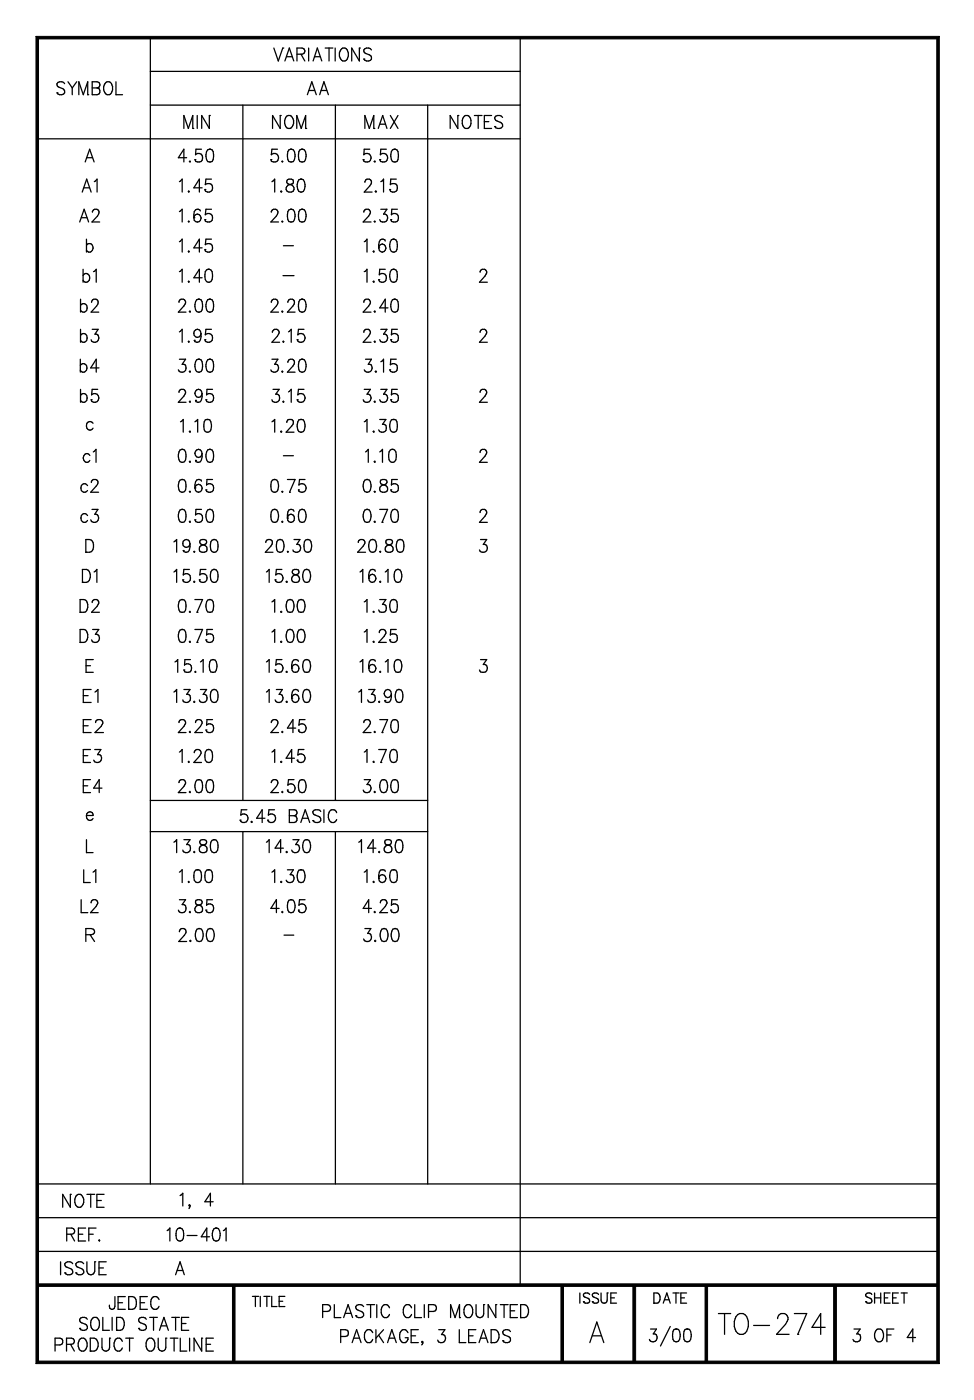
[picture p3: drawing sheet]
<svg xmlns="http://www.w3.org/2000/svg" width="194mm" height="279mm" viewBox="0 0 194 279" stroke-linecap="round" stroke-linejoin="round" font-family="sans-serif">
<g fill="none" stroke="#000" stroke-width=".25">
<path d="M7.4 7.5h96.4v249M11.4 18.5h.1M12.9 16.7a.82 .82 0 0 0-.9-.4 .82 .82 0 0 0-.6 .7l.2 .3 .9 .4a.63 .63 0 0 1 .4 .6 .63 .63 0 0 1-.6 .6l-.7-.1-.2-.3M13.6 16.3l.8 1.2M14.4 17.5v1.4M15.3 16.3l-.9 1.2M15.7 18.9v-2.6l.9 2.6 .9-2.6v2.6M17.5 18.9h.1M18.4 16.3l1.3 .1a.63 .63 0 0 1 .2 .7 .63 .63 0 0 1-.5 .4 .69 .69 0 0 1 .5 .7 .69 .69 0 0 1-.5 .7h-1zM18.4 17.5h1M21.1 16.4a.87 .87 0 0 1 1 .1 .87 .87 0 0 1 .4 .8 1.16 1.16 0 0 1-1.1 1.6 1.56 1.56 0 0 1-.3-2.5zM23.1 16.3v2.6h1.3"/>
<path d="M30 14.2h73.8M30 7.5v228.8M54.6 9.6l.9 2.6 .9-2.6M56.4 9.6h.1M56.8 12.2l.9-2.6 .9 2.6M57.2 11.3h1.1M59.2 10.8h1.1a.62 .62 0 0 0 .5-.6 .62 .62 0 0 0-.5-.6h-1.1v2.6M60 10.8l.8 1.4M61.3 18.9l.9-2.6 .9 2.6M61.6 9.6v2.6M61.7 18.1h1.1M62.5 12.2l.8-2.6 .9 2.6"/>
<path d="M62.8 11.3h1.1M63.8 18.9l.8-2.6 .9 2.6M64.1 18.1h1.1M64.9 9.6h1.5M65.6 9.6v2.6M66.9 9.6v2.6M68.2 9.7a.87 .87 0 0 1 .9 0 .87 .87 0 0 1 .4 .9 1.16 1.16 0 0 1-1.1 1.6 1.56 1.56 0 0 1-.2-2.5zM71.7 9.6h.1M71.7 9.6v2.6l-1.5-2.6v2.6M72.6 11.8h.1M74.1 10a.82 .82 0 0 0-.8-.4 .82 .82 0 0 0-.7 .6l.2 .4 .9 .3a.63 .63 0 0 1 .4 .7 .63 .63 0 0 1-.5 .6l-.8-.2-.2-.2M7.4 27.7h96.4"/>
<path d="M16.4 38.3l.9-2.5 .9 2.5M16.7 37.5h1.1M17 32.3l.9-2.5 .9 2.5M17.3 31.5h1.1M18.8 36.3l.6-.5v2.5M30 21h73.8M35.8 36.3l.5-.5v2.5M36.7 25.6v-2.5l.9 2.5 .9-2.5v2.5M37.2 31.5h-1.6l1.1-1.7v2.5M37.7 38.1v.2l.1-.1M37.9 32.1l-.1 .1h.2M38.5 25.6h.1"/>
<path d="M38.9 31.9h.1M39.3 23.1v2.5M40.2 29.8h-1.1l-.1 1.1a.84 .84 0 0 1 1.2 0 .84 .84 0 0 1 0 1.2 .84 .84 0 0 1-1.2 0l-.1-.2M40.3 37.5h-1.6l1.1-1.7v2.5M40.9 37.8h.1M41.4 29.9a.72 .72 0 0 1 1.1 .3 2.76 2.76 0 0 1-.2 2 .77 .77 0 0 1-1.1-.3 2.19 2.19 0 0 1 .2-2zM41.8 23.1h.1M41.8 29.8h.1M41.8 23.1v2.5l-1.6-2.5v2.5M42.2 35.8h-1.1l-.1 1.1a.85 .85 0 0 1 1.2 0 .85 .85 0 0 1 0 1.2 .85 .85 0 0 1-1.2 0l-.1-.3M48.5 21v138.7M54 31.9h.1"/>
<path d="M54.3 36.3l.5-.5v2.5M55.4 29.8h-1.1l-.2 1.1a.86 .86 0 0 1 1.2 0 .86 .86 0 0 1 0 1.2 .86 .86 0 0 1-1.2 0l-.1-.2M55.9 23.1h.1M55.9 23.1v2.5l-1.5-2.5v2.5M56.1 38.1l-.1 .1 .1 .1 .1-.1M56.3 32.1v.2l.2-.1M57.2 23.2l.3-.1a1.24 1.24 0 0 1 .9 1.9 .77 .77 0 0 1-.7 .7 .77 .77 0 0 1-.8-.7 1.65 1.65 0 0 1 .3-1.8zM57.3 35.9a.51 .51 0 0 0 .3 .8 .94 .94 0 0 1 .9 .5 .94 .94 0 0 1-.1 1 .9 .9 0 0 1-1.3-.4 1.01 1.01 0 0 1 1.1-1.1 .54 .54 0 0 0 .2-.8l-.3-.1zM57.6 29.9a.72 .72 0 0 1 1.1 .3 2.29 2.29 0 0 1-.2 2 .77 .77 0 0 1-1.1-.3 2.63 2.63 0 0 1 .2-2zM58 29.8h.1M59.2 25.6v-2.5l.9 2.5 .9-2.5v2.5M59.6 35.9l.6-.1a1.46 1.46 0 0 1 .5 2l-.2 .4-.5 .1a1.46 1.46 0 0 1-.6-2z"/>
<path d="M59.8 29.9a.72 .72 0 0 1 1.1 .3 2.29 2.29 0 0 1-.2 2 .77 .77 0 0 1-1.1-.3 2.63 2.63 0 0 1 .2-2zM60 35.8h.1M60.2 29.8h.1M61 25.6h.1M66.9 21v138.7M72.5 31.9h.1M72.8 36.4l.2-.5 .7-.1a.64 .64 0 0 1 .3 .9l-1.3 1.6h1.5M72.8 25.6v-2.5l.9 2.5 .9-2.5v2.5M73.8 29.8h-1.1l-.1 1.1a.86 .86 0 0 1 1.2 0 .86 .86 0 0 1 0 1.2 .86 .86 0 0 1-1.2 0l-.1-.2M74.6 25.6h.1M74.8 32.1l-.1 .1h.2M75 38.1l-.1 .1 .1 .1 .1-.1"/>
<path d="M75.5 25.6l.8-2.5 .9 2.5M75.8 31.9h.1M75.8 24.8h1.1M76 36.3l.5-.5v2.5M77.1 29.8h-1.1l-.1 1.1a.86 .86 0 0 1 1.2 0 .86 .86 0 0 1 0 1.2 .86 .86 0 0 1-1.2 0l-.1-.2M77.7 37.8h.1M77.9 23.1l1.5 2.5M78.3 29.9a.72 .72 0 0 1 1.1 .3 2.76 2.76 0 0 1-.2 2 .77 .77 0 0 1-1.1-.3 2.19 2.19 0 0 1 .2-2zM78.6 29.8h.1M79.1 35.8h-1.1l-.1 1.1a.84 .84 0 0 1 1.1 0 .84 .84 0 0 1 0 1.1 .84 .84 0 0 1-1.1 .1l-.2-.3M79.4 23.1l-1.5 2.5M85.3 21v215.3"/>
<path d="M91.3 23.1h.1M91.3 23.1v2.5l-1.5-2.5v2.5M92.6 23.2l.3-.1a1.16 1.16 0 0 1 1.1 1.6 .88 .88 0 0 1-.9 1 .88 .88 0 0 1-.9-1 1.6 1.6 0 0 1 .4-1.5zM94.6 23.1h1.6M95.4 23.1v2.5M96.6 24.3h.9M98.1 23.1h-1.5v2.5h1.5M98.7 25.3h.1M100.3 23.4a.85 .85 0 0 0-.9-.4 .85 .85 0 0 0-.7 .7l.5 .5a1.26 1.26 0 0 1 1.1 .7v.4a.95 .95 0 0 1-1.6 0M15.9 44.3l.9-2.5 .9 2.5M16.1 59.7v2.6M16.2 43.5h1.1"/>
<path d="M16.6 53.7v2.6M16.6 55a.72 .72 0 0 1 .9-.4 .72 .72 0 0 1 .4 1 .69 .69 0 0 1-.5 .7 .69 .69 0 0 1-.8-.4M17.3 47.7v2.6M17.3 49a.81 .81 0 0 1 1.3 .3 .81 .81 0 0 1-.9 1l-.4-.4M18.4 42.4l.2-.5 .7-.1a.78 .78 0 0 1 .2 1.3l-1.1 1.2h1.5M18.6 54.2l.6-.5v2.6M35.8 42.2l.5-.4v2.5M35.8 48.2l.5-.5v2.6M35.8 54.2l.5-.5v2.6M37.7 44.1l-.1 .1h.2M37.7 56.1v.2l.1-.1M37.7 50.1v.2l.1-.1"/>
<path d="M38.7 43.5h.1M39.2 59.8l.6-.1a1.2 1.2 0 0 1 .6 1.5l-.1 .6a.69 .69 0 0 1-.6 .5 .69 .69 0 0 1-.7-.5 2.26 2.26 0 0 1 .2-2zM39.6 59.7h.1M40 42.1a.64 .64 0 0 0-1-.2l-.2 .3-.1 1.3M40.3 49.5h-1.6l1.1-1.8v2.6M40.3 55.4h-1.6l1.1-1.7v2.6M40.9 43.8h.1M40.9 49.8h.1M41.2 53.9a.72 .72 0 0 1 1.1 .3 2.47 2.47 0 0 1-.2 2l-.6 .1a1.2 1.2 0 0 1-.6-1.5l.1-.6zM41.4 59.8l.6-.1a1.2 1.2 0 0 1 .6 1.5l-.1 .6a.69 .69 0 0 1-.6 .5 .69 .69 0 0 1-.7-.5 2.26 2.26 0 0 1 .2-2zM41.5 53.7h.1M41.8 59.7h.1"/>
<path d="M42.2 47.7h-1.1l-.1 1.1a.85 .85 0 0 1 1.2 0 .85 .85 0 0 1 0 1.2 .85 .85 0 0 1-1.2 .1l-.1-.3M42.2 41.8h-1.1l-.1 1.1a.86 .86 0 0 1 1.2 0 .86 .86 0 0 1 0 1.2 .86 .86 0 0 1-1.2 0l-.1-.3M54.1 42.4l.2-.5 .7-.1a.78 .78 0 0 1 .1 1.3l-1.1 1.2h1.6M56.3 44.1l-.1 .1h.3M56.5 55h2.2M56.5 49h2M57.6 41.9a.72 .72 0 0 1 1.1 .3 2.29 2.29 0 0 1-.2 2 .77 .77 0 0 1-1.1-.4 2.63 2.63 0 0 1 .2-1.9zM58 41.8h.1M59.8 59.8l.6-.1a1.49 1.49 0 0 1 .5 2.1 .69 .69 0 0 1-.6 .5 .69 .69 0 0 1-.7-.5 2.71 2.71 0 0 1 .2-2zM59.8 41.9a.72 .72 0 0 1 1.1 .3 2.29 2.29 0 0 1-.2 2 .77 .77 0 0 1-1.1-.4 2.63 2.63 0 0 1 .2-1.9zM60.2 59.7h.1M60.2 41.8h.1"/>
<path d="M72.6 42.4l.1-.4 .3-.2 .7 .1a.59 .59 0 0 1 .1 .8l-1.3 1.6h1.5M72.7 48.2l.5-.5v2.6M72.7 54.2l.5-.5v2.6M74.6 56.1l-.2 .1 .2 .1 .1-.1M74.6 50.1l-.2 .1 .2 .1 .1-.1M74.8 44.1l-.1 .1h.2M75.5 55.8h.1M75.5 49.5h.1M76 41.8h1.2l-.7 .9a.81 .81 0 0 1 .7 1.3 .81 .81 0 0 1-1.4-.2M76.9 53.7h-1.1l-.1 1.1a.84 .84 0 0 1 1.1 .1 .84 .84 0 0 1 0 1.1 .84 .84 0 0 1-1.1 .1l-.2-.3M76.9 48.1l-.1-.2-.6-.2a1.41 1.41 0 0 0-.7 1.8M78 43.8h.1"/>
<path d="M78.1 53.9a.72 .72 0 0 1 1.1 .3 2.71 2.71 0 0 1-.2 2l-.6 .1a1.49 1.49 0 0 1-.5-2.1zM78.1 47.9l.5-.2a1.2 1.2 0 0 1 .7 1.5l-.3 1-.6 .1a1.46 1.46 0 0 1-.5-2.1zM78.3 59.8l.5-.1a1.2 1.2 0 0 1 .7 1.5l-.1 .6a.69 .69 0 0 1-.7 .5 .69 .69 0 0 1-.6-.5 2.26 2.26 0 0 1 .2-2zM78.4 53.7h.1M78.4 47.7h.1M78.6 59.7h.1M79.3 41.8h-1.1l-.1 1.1a.84 .84 0 0 1 1.2 0 .84 .84 0 0 1 0 1.2 .84 .84 0 0 1-1.2 0l-.1-.3M95.8 54.3l.1-.3 .3-.3 .7 .2a.77 .77 0 0 1-.1 1.2l-1.1 1.2h1.5M16 72.9a.8 .8 0 0 1 1.3 0 .8 .8 0 0 1-.3 1.2 .61 .61 0 0 1-1-.2M16 71.7v2.6M16.1 65.7v2.6M16.1 77.7v2.6"/>
<path d="M16.1 78.9a.72 .72 0 0 1 .9-.3 .72 .72 0 0 1 .4 .9 .69 .69 0 0 1-.5 .8 .69 .69 0 0 1-.8-.4M16.1 60.9a.78 .78 0 0 1 1.1-.1 .78 .78 0 0 1 .1 1.1 .67 .67 0 0 1-.6 .4 .67 .67 0 0 1-.6-.4M16.1 67a.72 .72 0 0 1 .9-.4 .72 .72 0 0 1 .4 .9 .69 .69 0 0 1-.5 .8 .69 .69 0 0 1-.8-.4M18.2 79.8h.1M18.3 60.3l.2-.5a.74 .74 0 0 1 1 .2 .74 .74 0 0 1-.2 1.1l-1.1 1.2h1.5M18.4 65.7h1.2l-.7 1a.81 .81 0 0 1 .8 .9 .81 .81 0 0 1-1 .7l-.3-.1-.2-.4M19.5 77.7h-1.1l-.1 1.1a.85 .85 0 0 1 1.2 0 .85 .85 0 0 1 0 1.2 .85 .85 0 0 1-1.2 0l-.1-.2M19.7 73.4h-1.6l1.1-1.7v2.6M35.7 78.3l.1-.3 .3-.3 .7 .1a.8 .8 0 0 1-.1 1.3l-1.1 1.2h1.5M35.7 60.3l.2-.5a.72 .72 0 0 1 1.1 .2 .72 .72 0 0 1-.3 1.1l-1.1 1.2h1.5M35.8 71.7h1.2l-.7 1h.4a.82 .82 0 0 1 .2 1.3 .82 .82 0 0 1-1.3-.2M35.8 66.2l.5-.5v2.6"/>
<path d="M37.7 68.1v.2l.1-.1M37.9 62l-.1 .2 .1 .1 .1-.1M37.9 74l-.1 .1 .1 .2 .1-.2M38.8 67.9h.1M39 79.9h.1M39.2 71.8l.6-.1a1.2 1.2 0 0 1 .6 1.5l-.1 .6a.69 .69 0 0 1-.6 .5 .69 .69 0 0 1-.7-.5 2.26 2.26 0 0 1 .2-2zM39.6 71.7h.1M40.1 66.6a1.41 1.41 0 0 1-.7 1.7l-.5-.1-.1-.3M40.3 78.5a1.41 1.41 0 0 1-.7 1.8l-.5-.1-.1-.3M40.9 67.8h.1M41.1 79.8h.1M41.4 71.8l.6-.1a1.2 1.2 0 0 1 .6 1.5l-.1 .6a.69 .69 0 0 1-.6 .5 .69 .69 0 0 1-.7-.5 2.26 2.26 0 0 1 .2-2z"/>
<path d="M41.8 71.7h.1M42.2 65.7h-1.1l-.1 1.1a.85 .85 0 0 1 1.2 0 .85 .85 0 0 1 0 1.2 .85 .85 0 0 1-1.2 .1l-.1-.3M42.4 77.7h-1.1l-.1 1.1a.84 .84 0 0 1 1.2 0 .84 .84 0 0 1 0 1.2 .84 .84 0 0 1-1.2 0l-.1-.2M54.1 60.3l.2-.5a.74 .74 0 0 1 1.1 .2 .74 .74 0 0 1-.3 1.1l-1.1 1.2h1.6M54.3 71.7h1.1l-.6 1h.3a.82 .82 0 0 1 .2 1.3 .82 .82 0 0 1-1.3-.2M54.3 66.3v-.1a.7 .7 0 0 1 1.1-.4 .57 .57 0 0 1 .2 .9l-1.3 1.6h1.5M54.5 77.7h1.2l-.7 1a.81 .81 0 0 1 .8 .9 .81 .81 0 0 1-1 .7l-.3-.1-.2-.4M56.3 62v.3l.2-.1M56.3 74v.3l.2-.2M56.5 68.1v.2l.2-.1M57.4 60.3l.2-.5a.74 .74 0 0 1 1.1 .2 .74 .74 0 0 1-.3 1.1l-1.1 1.2h1.6M57.4 72.3l.2-.5a.74 .74 0 0 1 1.1 .2 .74 .74 0 0 1-.3 1l-1.1 1.3h1.6"/>
<path d="M57.6 66.2l.5-.5v2.6M57.6 78.2l.5-.5v2.6M59.3 79.8h.1M59.3 67.8h.1M59.8 71.8l.6-.1a1.49 1.49 0 0 1 .5 2.1 .69 .69 0 0 1-.6 .5 .69 .69 0 0 1-.7-.5 2.71 2.71 0 0 1 .2-2zM60.2 71.7h.1M60.6 77.7h-1.1l-.1 1.1a.84 .84 0 0 1 1.3 0 .84 .84 0 0 1-.2 1.3 .84 .84 0 0 1-1.2-.3M60.6 65.7h-1.1l-.1 1.1a.84 .84 0 0 1 1.3 .1 .84 .84 0 0 1-.2 1.2 .84 .84 0 0 1-1.2-.3M72.6 60.3l.1-.3 .3-.3 .7 .1a.8 .8 0 0 1-.1 1.3l-1.1 1.2h1.5M72.6 66.3l.1-.3 .3-.3 .7 .1a.8 .8 0 0 1-.1 1.3l-1.1 1.2h1.5M72.7 77.7h1.2l-.7 1a.81 .81 0 0 1 .7 1.2 .81 .81 0 0 1-1.4-.1M72.9 71.7h1.2l-.6 1h.3a.82 .82 0 0 1 .2 1.3 .82 .82 0 0 1-1.3-.2"/>
<path d="M74.8 62l-.1 .2 .1 .1 .1-.1M74.8 68.1l-.1 .1 .1 .1 .1-.1M75 74l-.1 .1 .1 .2 .1-.2M76 77.7h1.2l-.7 1a.81 .81 0 0 1 .7 1.2 .81 .81 0 0 1-1.4-.1M76 65.7h1.2l-.7 1a.81 .81 0 0 1 .7 1.3 .81 .81 0 0 1-1.4-.2M76 72.2l.5-.5v2.6M77.4 61.4h-1.6l1.1-1.7v2.6M77.7 73.8h.1M78 79.8h.1M78 67.8h.1M79.1 71.7h-1.1l-.1 1.1a.83 .83 0 0 1 1.2 0 .83 .83 0 0 1-.2 1.3 .83 .83 0 0 1-1.2-.3M79.3 77.7h-1.1l-.1 1.1a.84 .84 0 0 1 1.2 0 .84 .84 0 0 1 0 1.2 .84 .84 0 0 1-1.2 0l-.1-.2"/>
<path d="M79.3 65.7h-1.1l-.1 1.1a.84 .84 0 0 1 1.2 .1 .84 .84 0 0 1 0 1.1 .84 .84 0 0 1-1.2 .1l-.1-.3M95.8 78.3l.1-.3 .3-.3 .7 .1a.8 .8 0 0 1-.1 1.3l-1.1 1.2h1.5M95.8 66.3l.1-.3 .3-.3 .7 .1a.8 .8 0 0 1-.1 1.3l-1.1 1.2h1.5M17.5 96.9a.72 .72 0 0 0-1-.3 .72 .72 0 0 0-.3 .9 .7 .7 0 0 0 .5 .7 .7 .7 0 0 0 .8-.3M17.9 90.9a.64 .64 0 0 0-.6-.4 .64 .64 0 0 0-.6 .4 .77 .77 0 0 0 .1 1.1 .77 .77 0 0 0 1.1-.1M18.2 96.3l.2-.5 .7-.1a.61 .61 0 0 1 .4 1l-1.4 1.5h1.6M18.6 84.5a.78 .78 0 0 0-1.2-.2 .78 .78 0 0 0-.1 1.1 .67 .67 0 0 0 .6 .4 .67 .67 0 0 0 .7-.4M18.6 90.2l.6-.5v2.6M35.9 95.8a.72 .72 0 0 1 1.1 .4 2.63 2.63 0 0 1-.2 1.9 .72 .72 0 0 1-1.1-.3 2.19 2.19 0 0 1 .2-2zM35.9 89.8l.6-.1a1.2 1.2 0 0 1 .6 1.5l-.3 .9-.5 .2a1.46 1.46 0 0 1-.6-2.1zM36 84.2l.6-.5v2.6M36.3 95.7h.1"/>
<path d="M36.3 89.7h.1M37.9 98l-.1 .1 .1 .1 .1-.1M37.9 92l-.1 .1 .1 .2 .1-.2M37.9 86l-.1 .1 .1 .2 .1-.2M37.9 80l-.1 .2 .1 .1 .1-.1M38.9 97.4h.1M38.9 84.2l.5-.5v2.6M39 91.9h.1M40.2 96a.64 .64 0 0 0-1-.2l-.2 .4-.1 1.2M40.3 90.5a1.41 1.41 0 0 1-.7 1.8l-.5-.2-.1-.2M41 83.8a.77 .77 0 0 1 1.1 .4 2.19 2.19 0 0 1-.3 1.9 .72 .72 0 0 1-1.1-.3 2.76 2.76 0 0 1 .3-2zM41.1 97.8h.1"/>
<path d="M41.3 83.7h.1M41.4 89.8l.6-.1a1.2 1.2 0 0 1 .6 1.5l-.3 .9-.5 .2a1.46 1.46 0 0 1-.6-2.1zM41.8 89.7h.1M42.4 95.7h-1.1l-.1 1.1a.82 .82 0 0 1 1.2 0 .82 .82 0 0 1-.1 1.2 .82 .82 0 0 1-1.2-.2M54.3 84.2l.5-.5v2.6M54.3 95.8a.72 .72 0 0 1 1.1 .4 2.19 2.19 0 0 1-.2 1.9 .72 .72 0 0 1-1.1-.3 2.63 2.63 0 0 1 .2-2zM54.7 95.7h.1M56.1 86l-.1 .1 .1 .2 .1-.2M56.3 98v.2l.2-.1M56.5 91h2M56.5 80v.3l.2-.1M57.2 84.3l.2-.5a.81 .81 0 0 1 1 .1 .89 .89 0 0 1-.2 1.1l-1.1 1.3h1.6"/>
<path d="M57.3 95.7h1.6l-1.1 2.5M57.8 98.2h.1M59.5 97.8h.1M59.6 83.8a.77 .77 0 0 1 1.1 .4 2.19 2.19 0 0 1-.2 1.9 .72 .72 0 0 1-1.1-.3 2.29 2.29 0 0 1 .2-2zM60 83.7h.1M60.9 95.7h-1.1l-.2 1.1a.83 .83 0 0 1 1.3 0 .83 .83 0 0 1-.1 1.2 .83 .83 0 0 1-1.3-.2M72.7 84.2l.5-.5v2.6M72.8 95.8a.72 .72 0 0 1 1.1 .4 2.19 2.19 0 0 1-.2 1.9 .72 .72 0 0 1-1.1-.3 2.19 2.19 0 0 1 .2-2zM72.9 90.2l.6-.5v2.6M73.1 95.7h.1M74.6 86l-.2 .1 .2 .2 .1-.2M74.8 98l-.1 .1 .1 .1 .1-.1"/>
<path d="M74.8 92l-.1 .1 .1 .2 .1-.2M74.8 80l-.1 .2 .1 .1 .1-.1M75.8 83.7h1.2l-.7 1h.3a.83 .83 0 0 1 .3 1.3 .83 .83 0 0 1-1.4-.2M75.8 90.2l.5-.5v2.6M76 95.8a.56 .56 0 0 0 .2 .9 .92 .92 0 0 1 .9 .3 .92 .92 0 0 1 .1 1 .84 .84 0 0 1-.9 .2 .84 .84 0 0 1-.5-.8 1.13 1.13 0 0 1 1.1-.7 .52 .52 0 0 0 .2-.9l-.3-.1zM77.9 89.8l.5-.1a1.2 1.2 0 0 1 .7 1.5l-.1 .6-.3 .3-.5 .2a1.2 1.2 0 0 1-.7-1.5l.1-.6zM78 97.8h.1M78.1 83.8a.77 .77 0 0 1 1.1 .4 2.63 2.63 0 0 1-.2 1.9 .72 .72 0 0 1-1.1-.3 2.29 2.29 0 0 1 .2-2zM78.2 89.7h.1M78.4 83.7h.1M79.3 95.7h-1.1l-.1 1.1a.82 .82 0 0 1 1.2 0 .82 .82 0 0 1-.2 1.2 .82 .82 0 0 1-1.1-.2M95.8 90.3l.1-.4 .3-.2 .7 .1a.8 .8 0 0 1-.1 1.2l-1.1 1.3h1.5"/>
<path d="M16 119.7l1.1 .1a1.72 1.72 0 0 1 0 2.3l-1.1 .1zM16.4 116.2h.1M16.4 113.6h.9a1.44 1.44 0 0 1 .7 1.3 1.44 1.44 0 0 1-.7 1.3h-.9zM17.1 110.2h.1M17.1 107.7a1.35 1.35 0 0 1 1.5 .6 1.35 1.35 0 0 1-.2 1.6l-.5 .3h-.8zM17.5 102.9a.72 .72 0 0 0-1-.3 .72 .72 0 0 0-.3 .9 .69 .69 0 0 0 .4 .7 .69 .69 0 0 0 .9-.3M18.4 101.7h1.1l-.6 .9a.82 .82 0 0 1 .8 1 .82 .82 0 0 1-1.1 .6l-.2-.1-.3-.4M18.8 114.2l.5-.6v2.6M34.7 108.1l.5-.4v2.5M34.7 114.2l.5-.6v2.6M35.9 101.8l.6-.1a1.2 1.2 0 0 1 .6 1.4l-.3 1-.5 .1a1.46 1.46 0 0 1-.6-2zM35.9 119.8a.72 .72 0 0 1 1.1 .3 2.76 2.76 0 0 1-.2 2 .77 .77 0 0 1-1.1-.4 2.19 2.19 0 0 1 .2-1.9z"/>
<path d="M36.3 119.7h.1M36.3 101.7h.1M36.5 115.7h.1M36.6 109.9h.1M37.8 113.6h-1.1l-.1 1.1a.85 .85 0 0 1 1.2 .1 .85 .85 0 0 1 0 1.2 .85 .85 0 0 1-1.2 0l-.1-.3M37.9 108.5a1.32 1.32 0 0 1-.7 1.7l-.5-.1-.1-.2M37.9 104l-.1 .1 .1 .1 .1-.1M38.8 110v.2l.1-.1M38.8 116v.2l.1-.1M38.9 103.7h.1M38.9 119.7h1.5l-1.1 2.5M39.8 115.7h.1"/>
<path d="M40 107.8a.52 .52 0 0 0 .2 .8 1.02 1.02 0 0 1 1.1 1.1 .79 .79 0 0 1-.9 .5 .79 .79 0 0 1-.6-.8 1.13 1.13 0 0 1 1.1-.8 .52 .52 0 0 0 .2-.8l-.4-.1zM40.2 101.7h-1.1l-.1 1.1a.84 .84 0 0 1 1.2 0 .84 .84 0 0 1 0 1.2 .84 .84 0 0 1-1.2 0l-.1-.3M41.1 113.6h-1.1l-.1 1.1a.85 .85 0 0 1 1.2 .1 .85 .85 0 0 1 0 1.2 .85 .85 0 0 1-1.2 0l-.1-.3M41.4 101.8l.6-.1a1.2 1.2 0 0 1 .6 1.4l-.3 1-.5 .1a1.46 1.46 0 0 1-.6-2zM41.4 119.8a.72 .72 0 0 1 1.1 .3 2.76 2.76 0 0 1-.2 2 .77 .77 0 0 1-1.1-.4 2.19 2.19 0 0 1 .2-1.9zM41.8 119.7h.1M41.8 101.7h.1M42.3 107.8a.72 .72 0 0 1 1.1 .3 2.4 2.4 0 0 1-.2 2 .72 .72 0 0 1-1.1-.4 2.4 2.4 0 0 1 .2-1.9zM42.3 113.8l.6-.2a1.2 1.2 0 0 1 .6 1.5l-.1 .6-.2 .4-.6 .1a1.2 1.2 0 0 1-.6-1.5l.1-.5zM42.6 107.7h.1M42.6 113.6h.1M53 108.3l.1-.4a.75 .75 0 0 1 1.2 0 .95 .95 0 0 1-.3 1.1l-1.1 1.2h1.6"/>
<path d="M53.1 114.2l.6-.6v2.6M54.3 101.8l.6-.1a1.46 1.46 0 0 1 .5 2l-.2 .4-.5 .1a1.2 1.2 0 0 1-.7-1.4zM54.7 101.7h.1M54.9 115.7h.1M55.4 107.8a.72 .72 0 0 1 1.1 .3 2.19 2.19 0 0 1-.2 2 .72 .72 0 0 1-1.1-.4 2.63 2.63 0 0 1 .2-1.9zM55.8 107.7h.1M56.2 113.6h-1.1l-.1 1.1a.84 .84 0 0 1 1.3 .1 .84 .84 0 0 1-.2 1.2 .84 .84 0 0 1-1.2-.3M56.3 104v.2l.2-.1M57.2 116l-.1 .1 .1 .1 .1-.1M57.3 103.4h.1M57.4 119.8a.72 .72 0 0 1 1.1 .3 2.29 2.29 0 0 1-.2 2 .77 .77 0 0 1-1.1-.4 2.19 2.19 0 0 1 .2-1.9zM57.4 110v.2l.2-.1"/>
<path d="M57.6 102.8a.76 .76 0 0 1 1.1 .6 .76 .76 0 0 1-1.1 .7 .92 .92 0 0 1 0-1.3zM57.8 119.7h.1M58.4 113.8a.51 .51 0 0 0 .3 .8 .94 .94 0 0 1 .9 .5 .94 .94 0 0 1-.1 1 .9 .9 0 0 1-1.3-.4 1.01 1.01 0 0 1 1.1-1.1 .54 .54 0 0 0 .2-.8l-.3-.2zM58.7 102a.66 .66 0 0 0-1.1-.2l-.2 .4-.1 1.2M58.7 107.7h1.1l-.6 .9a.81 .81 0 0 1 .7 1.1 .81 .81 0 0 1-1.2 .4l-.3-.4M59.6 119.8a.72 .72 0 0 1 1.1 .3 2.29 2.29 0 0 1-.2 2 .77 .77 0 0 1-1.1-.4 2.19 2.19 0 0 1 .2-1.9zM59.8 101.8l.6-.1a1.46 1.46 0 0 1 .5 2l-.2 .4-.5 .1a1.2 1.2 0 0 1-.7-1.4zM60 119.7h.1M60.2 101.7h.1M60.7 113.8l.6-.2a1.46 1.46 0 0 1 .5 2.1l-.2 .4-.5 .1a1.46 1.46 0 0 1-.6-2zM60.9 107.8a.72 .72 0 0 1 1.1 .3 2.19 2.19 0 0 1-.2 2 .72 .72 0 0 1-1.1-.4 2.63 2.63 0 0 1 .2-1.9zM61.1 113.6h.1"/>
<path d="M61.3 107.7h.1M71.5 108.3a.51 .51 0 0 1 .4-.6h.5a.73 .73 0 0 1 .4 .6 .73 .73 0 0 1-.3 .7l-1.1 1.2h1.5M71.8 114.2l.6-.6v2.6M72.8 101.8l.5-.1a1.46 1.46 0 0 1 .6 2l-.2 .4-.6 .1a1.46 1.46 0 0 1-.5-2zM73.1 101.7h.1M73.6 115.4h.1M73.9 107.8a.72 .72 0 0 1 1.1 .3 2.19 2.19 0 0 1-.2 2 .72 .72 0 0 1-1.1-.4 2.19 2.19 0 0 1 .2-1.9zM74.2 107.7h.1M74.8 104l-.1 .1 .1 .1 .1-.1M74.9 114l-.1-.2-.6-.2a1.41 1.41 0 0 0-.6 1.8M75.8 101.7h1.5l-1.1 2.5M75.8 119.7h1.2l-.7 .9a.8 .8 0 0 1 .8 .9 .8 .8 0 0 1-1 .7l-.3-.1-.3-.4"/>
<path d="M75.9 110l-.1 .1 .1 .1 .1-.1M75.9 116l-.1 .1 .1 .1 .1-.1M76.2 104.2h.1M76.9 114.2l.5-.6v2.6M77.1 107.8a.56 .56 0 0 0 .2 .8 .92 .92 0 0 1 .9 .4 .92 .92 0 0 1 .1 1 .84 .84 0 0 1-.9 .2 .84 .84 0 0 1-.5-.8 1.13 1.13 0 0 1 1.1-.8 .52 .52 0 0 0 .2-.8l-.3-.1zM78.1 119.8a.72 .72 0 0 1 1.1 .3 2.76 2.76 0 0 1-.2 2 .77 .77 0 0 1-1.1-.4 2.19 2.19 0 0 1 .2-1.9zM78.3 101.8l.5-.1a1.2 1.2 0 0 1 .7 1.4l-.3 1-.6 .1a1.46 1.46 0 0 1-.5-2zM78.4 119.7h.1M78.6 101.7h.1M79 113.8l.5-.2a1.46 1.46 0 0 1 .5 2.1l-.2 .4-.5 .1a1.2 1.2 0 0 1-.7-1.5l.1-.5zM79.3 113.6h.1M79.4 107.8a.72 .72 0 0 1 1.1 .3 2.63 2.63 0 0 1-.2 2 .72 .72 0 0 1-1.1-.4 2.19 2.19 0 0 1 .2-1.9z"/>
<path d="M79.7 107.7h.1M95.8 102.3l.1-.4 .3-.2 .7 .1a.8 .8 0 0 1-.1 1.2l-1.1 1.2h1.5M95.9 107.7h1.2l-.7 .9a.81 .81 0 0 1 .7 1.3 .81 .81 0 0 1-1.4-.2M16 122.2h.1M16 128.2h.1M16 125.6h.7a1.44 1.44 0 0 1 .8 1.3 1.44 1.44 0 0 1-.8 1.3h-.7zM16.6 138.8h1M17.2 132.9h.9M18.2 137.6h-1.6v2.6h1.6M18.4 120.2l.1-.3 .3-.2 .7 .1a.59 .59 0 0 1 .1 .8l-1.3 1.6h1.5M18.5 125.6h1.2l-.7 1a.81 .81 0 0 1 .7 1.3 .81 .81 0 0 1-1.4-.2M18.6 131.6h-1.4v2.6h1.4"/>
<path d="M18.9 138.1l.6-.5v2.6M34.7 138.1l.5-.5v2.6M34.9 132.1l.6-.5v2.6M35.9 125.8l.6-.2a1.2 1.2 0 0 1 .6 1.5l-.3 1-.5 .1a1.46 1.46 0 0 1-.6-2.1zM36.3 125.6h.1M36.7 133.7h.1M36.7 137.6h1.2l-.7 1a.81 .81 0 0 1 .8 .9 .81 .81 0 0 1-1 .7l-.3-.1-.2-.4M37.9 122l-.1 .1h.2M37.9 128l-.1 .1 .1 .1 .1-.1M38 131.6h-1.1l-.1 1.1a.84 .84 0 0 1 1.2 .1 .84 .84 0 0 1 0 1.1 .84 .84 0 0 1-1.2 .1l-.1-.3M38.8 139.9v.3l.1-.1M38.9 125.6h1.5l-1.1 2.6"/>
<path d="M39 134l-.1 .1h.2M39.3 122.2h.1M39.3 128.2h.1M40 137.6h1.2l-.7 1a.81 .81 0 0 1 .8 .9 .81 .81 0 0 1-1 .7l-.3-.1-.2-.4M40 132.1l.5-.5v2.6M41.1 127.7h.1M42.1 131.8a.72 .72 0 0 1 1.1 .3 2.29 2.29 0 0 1-.3 2 .77 .77 0 0 1-1.1-.4 2.63 2.63 0 0 1 .3-1.9zM42.3 137.7l.6-.1a1.2 1.2 0 0 1 .6 1.5l-.1 .6-.2 .4-.6 .1a1.2 1.2 0 0 1-.6-1.5l.1-.6zM42.4 131.6h.1M42.4 125.6h-1.1l-.1 1.1a.84 .84 0 0 1 1.2 .1 .84 .84 0 0 1 0 1.1 .84 .84 0 0 1-1.2 .1l-.1-.3M42.6 137.6h.1M53.1 132.1l.6-.5v2.6"/>
<path d="M53.1 138.1l.6-.5v2.6M54.3 120.1l.5-.4v2.5M54.3 126.1l.5-.5v2.6M54.9 133.7h.1M55.1 137.6h1.2l-.6 1a.82 .82 0 0 1 .8 .9 .82 .82 0 0 1-1.1 .7l-.3-.1-.2-.4M56.1 122l-.1 .1h.2M56.1 128l-.1 .1 .1 .1 .1-.1M56.2 131.6h-1.1l-.1 1.1a.84 .84 0 0 1 1.3 .1 .84 .84 0 0 1-.2 1.2 .84 .84 0 0 1-1.2-.3M57.2 134l-.1 .1h.2M57.2 139.9l-.1 .2 .1 .1 .1-.1M57.4 125.8l.6-.2a1.46 1.46 0 0 1 .5 2.1l-.2 .4-.5 .1a1.46 1.46 0 0 1-.6-2.1zM57.8 125.6h.1"/>
<path d="M58.2 133.3h.1M58.2 139.3h.1M59.5 132a.69 .69 0 0 0-1-.2l-.2 .3-.1 1.2M59.5 138a.66 .66 0 0 0-1-.3l-.3 1v.6M59.6 125.8l.6-.2a1.46 1.46 0 0 1 .5 2.1l-.2 .4-.5 .1a1.46 1.46 0 0 1-.6-2.1zM60 125.6h.1M60.7 131.8a.72 .72 0 0 1 1.1 .3 2.29 2.29 0 0 1-.2 2 .77 .77 0 0 1-1.1-.4 2.19 2.19 0 0 1 .2-1.9zM60.7 137.7l.6-.1a1.46 1.46 0 0 1 .5 2.1l-.2 .4-.5 .1a1.46 1.46 0 0 1-.6-2.1zM61.1 131.6h.1M61.1 137.6h.1M71.6 138.1l.5-.5v2.6M71.8 132.1l.6-.5v2.6"/>
<path d="M72.7 120.1l.5-.4v2.5M72.7 126.1l.5-.5v2.6M73.6 133.3h.1M73.6 137.6h1.2l-.7 1a.81 .81 0 0 1 .8 .9 .81 .81 0 0 1-1 .7l-.3-.1-.3-.4M74.6 122l-.2 .1h.3M74.6 128l-.2 .1 .2 .1 .1-.1M74.9 132a.64 .64 0 0 0-1-.2l-.2 .3-.1 1.2M75.7 126.3l.2-.5 .6-.2a.64 .64 0 0 1 .4 1l-1.4 1.6h1.6M75.7 139.9l-.2 .2 .2 .1 .1-.1M75.9 134l-.1 .1h.2M76.8 139.8h.1M76.9 132.1l.5-.5v2.6"/>
<path d="M77.7 127.7h.1M78.1 138.5a1.39 1.39 0 0 1-.7 1.7l-.5-.1-.1-.3M79 131.8a.68 .68 0 0 1 1 .3 2.29 2.29 0 0 1-.2 2 .77 .77 0 0 1-1.1-.4 2.4 2.4 0 0 1 .3-1.9zM79.1 125.6h-1.1l-.1 1.1a.84 .84 0 0 1 1.1 .1 .84 .84 0 0 1 0 1.1 .84 .84 0 0 1-1.1 .1l-.2-.3M79.2 137.7l.5-.1a1.2 1.2 0 0 1 .7 1.5l-.1 .6-.3 .4-.5 .1a1.51 1.51 0 0 1-.5-2.1zM79.3 131.6h.1M79.5 137.6h.1M95.9 131.6h1.2l-.7 1a.81 .81 0 0 1 .7 1.3 .81 .81 0 0 1-1.4-.2M16.6 144.8h1M16.6 150.8h.9M16.6 156.8h.9M18.1 149.6h-1.5v2.6h1.5"/>
<path d="M18.1 155.6h-1.5v2.6h1.5M18.2 143.6h-1.6v2.6h1.6M18.9 149.6h1.2l-.6 1a.8 .8 0 0 1 .8 .9 .8 .8 0 0 1-1.1 .7l-.3-.2-.2-.3M19.1 144.2l.1-.3 .3-.3 .8 .1a.55 .55 0 0 1 .1 .9l-1.5 1.6h1.7M20.3 157.3h-1.6l1.1-1.7v2.6M30 159.7h55.3M35.7 144.2l.1-.3 .3-.3 .7 .1a.59 .59 0 0 1 .1 .9l-1.3 1.6h1.5M35.7 156.2l.1-.3 .3-.3 .7 .1a.8 .8 0 0 1-.1 1.3l-1.1 1.2h1.5M35.8 150.1l.5-.5v2.6M37.7 151.9v.3l.1-.2M37.9 145.9l-.1 .2 .1 .1 .1-.1M37.9 157.9l-.1 .2 .1 .1 .1-.1"/>
<path d="M38.8 150.2v-.1a.7 .7 0 0 1 1.1-.4 .75 .75 0 0 1-.1 1.2l-1.1 1.3h1.5M39 144.2l.1-.3 .3-.3 .7 .1a.59 .59 0 0 1 .1 .9l-1.3 1.6h1.5M39.2 155.7l.6-.1a1.2 1.2 0 0 1 .6 1.5l-.3 1-.5 .1a1.46 1.46 0 0 1-.6-2.1zM39.6 155.6h.1M41.1 145.7h.1M41.2 149.7l.6-.1a1.2 1.2 0 0 1 .6 1.5l-.1 .6a.72 .72 0 0 1-.7 .5 .72 .72 0 0 1-.6-.5 2.47 2.47 0 0 1 .2-2zM41.4 155.7l.6-.1a1.2 1.2 0 0 1 .6 1.5l-.3 1-.5 .1a1.46 1.46 0 0 1-.6-2.1zM41.5 149.6h.1M41.8 155.6h.1M42.4 143.6h-1.1l-.1 1.1a.84 .84 0 0 1 1.2 0 .84 .84 0 0 1 0 1.2 .84 .84 0 0 1-1.2 0l-.1-.2M54.1 144.2l.2-.5 .7-.1a.78 .78 0 0 1 .1 1.4l-1.1 1.2h1.6M54.1 156.2l.2-.5 .7-.1a.79 .79 0 0 1 .1 1.4l-1.1 1.2h1.6"/>
<path d="M54.3 150.1l.5-.5v2.6M56.1 151.9l-.1 .1 .1 .2 .1-.2M56.3 157.9v.3l.2-.1M56.3 145.9v.3l.2-.1M57.3 157.7h.1M58.7 155.6h-1.1l-.2 1.1a.85 .85 0 0 1 1.2 0 .85 .85 0 0 1 0 1.2 .85 .85 0 0 1-1.2 0l-.1-.2M58.7 151.3h-1.6l1.1-1.7v2.6M59 145.3h-1.7l1.1-1.7v2.6M59.3 151.7h.1M59.5 145.7h.1M59.8 155.7l.6-.1a1.46 1.46 0 0 1 .5 2.1l-.2 .4-.5 .1a1.2 1.2 0 0 1-.7-1.5zM60.2 155.6h.1"/>
<path d="M60.6 149.6h-1.1l-.1 1.1a.85 .85 0 0 1 1.3 0 .85 .85 0 0 1-.2 1.3 .85 .85 0 0 1-1.2-.3M60.9 143.6h-1.1l-.2 1.1a.86 .86 0 0 1 1.2 0 .86 .86 0 0 1 0 1.2 .86 .86 0 0 1-1.2 0l-.1-.2M72.6 144.2l.1-.3 .3-.3 .7 .1a.59 .59 0 0 1 .1 .9l-1.3 1.6h1.5M72.7 150.1l.5-.5v2.6M72.7 155.6h1.2l-.7 1a.81 .81 0 0 1 .7 1.2 .81 .81 0 0 1-1.4-.1M74.6 151.9l-.2 .1 .2 .2 .1-.2M74.8 145.9l-.1 .2 .1 .1 .1-.1M74.8 157.9l-.1 .2 .1 .1 .1-.1M75.5 149.6h1.6l-1.1 2.6M75.8 143.6h1.5l-1.1 2.6M76 152.2h.1M76.1 155.7l.5-.1a1.46 1.46 0 0 1 .6 2.1l-.2 .4-.6 .1a1.46 1.46 0 0 1-.5-2.1z"/>
<path d="M76.2 146.2h.1M76.4 155.6h.1M78.1 149.7l.5-.1a1.2 1.2 0 0 1 .7 1.5l-.1 .6a.69 .69 0 0 1-.7 .5 .69 .69 0 0 1-.6-.5 2.26 2.26 0 0 1 .2-2zM78.3 143.7a.72 .72 0 0 1 1.1 .4 2.71 2.71 0 0 1-.2 2l-.6 .1a1.49 1.49 0 0 1-.5-2.1zM78.3 155.7l.5-.1a1.2 1.2 0 0 1 .7 1.5l-.3 1-.6 .1a1.46 1.46 0 0 1-.5-2.1zM78.4 149.6h.1M78.6 143.6h.1M78.6 155.6h.1M16.2 179.6v2.5h1.3M16.7 173.6v2.5h1.3M17.3 162.8a.72 .72 0 0 0 .3 .8 .72 .72 0 0 0 1-.3M17.3 167.6v2.6h1.3"/>
<path d="M17.5 162.2a.62 .62 0 0 1 .8-.1 .62 .62 0 0 1 .3 .7h-1.3zM18.6 174.1l.5-.5v2.5M30 166h55.3M34.7 168.1l.5-.5v2.6M35.8 179.6h1.2l-.7 .9a.81 .81 0 0 1 .8 1 .81 .81 0 0 1-1 .6l-.3-.1-.2-.4M35.8 174.1l.5-.5v2.5M36.7 167.6h1.2l-.7 1a.81 .81 0 0 1 .8 .9 .81 .81 0 0 1-1 .7l-.3-.2-.2-.3M37.7 175.9v.2l.1-.1M38.8 169.9v.3l.1-.2M39 173.7a.77 .77 0 0 1 1.1 .4 2.4 2.4 0 0 1-.2 1.9 .72 .72 0 0 1-1.1-.3 2.52 2.52 0 0 1 .2-2zM39.1 179.7a.56 .56 0 0 0 .2 .8 .91 .91 0 0 1 1 .5 .91 .91 0 0 1-.1 1 .87 .87 0 0 1-1.3-.4 1.01 1.01 0 0 1 1.1-1.1 .51 .51 0 0 0 .2-.8l-.3-.1zM39.3 173.6h.1"/>
<path d="M40 167.7a.52 .52 0 0 0 .2 .9 .91 .91 0 0 1 1 .4 .91 .91 0 0 1-.1 1 .79 .79 0 0 1-1.1 .1 .79 .79 0 0 1-.1-1l.2-.3a1.27 1.27 0 0 0 1.1-.6v-.2a.83 .83 0 0 0-1.2-.3zM41.2 173.7a.77 .77 0 0 1 1.1 .4 2.4 2.4 0 0 1-.2 1.9 .72 .72 0 0 1-1.1-.3 2.52 2.52 0 0 1 .2-2zM41.5 173.6h.1M42.3 167.7l.6-.1a1.2 1.2 0 0 1 .6 1.5l-.1 .6-.2 .3-.6 .2a1.2 1.2 0 0 1-.6-1.5l.1-.6zM42.4 179.6h-1.1l-.1 1.1a.84 .84 0 0 1 1.2 0 .84 .84 0 0 1 0 1.2 .84 .84 0 0 1-1.2 0l-.1-.3M42.6 167.6h.1M47.9 163.7h.1M48.5 166v70.3M49.3 161.6h-1.1l-.2 1.1a.85 .85 0 0 1 1.3 0 .85 .85 0 0 1-.2 1.3 .85 .85 0 0 1-1.2-.3M50.2 163.9l-.1 .1 .1 .1 .2-.1M52.9 163.3h-1.7l1.1-1.7v2.5M53.1 168.1l.6-.5v2.6"/>
<path d="M53.4 163.7h.1M54.3 174.1l.5-.5v2.5M54.8 161.6h-1.1l-.2 1.1a.85 .85 0 0 1 1.3 0 .85 .85 0 0 1-.2 1.3 .85 .85 0 0 1-1.2-.3M56.1 175.9l-.1 .1 .1 .1 .1-.1M56.5 169.3h-1.6l1.1-1.7v2.6M57.2 169.9l-.1 .1 .1 .2 .1-.2M57.3 173.6h1.2l-.6 1a.81 .81 0 0 1 .7 1.1 .81 .81 0 0 1-1.4 .2l-.1-.2M57.6 179.7l.6-.1a1.46 1.46 0 0 1 .5 2l-.2 .4-.5 .1a1.2 1.2 0 0 1-.7-1.4zM57.7 161.6h1a.59 .59 0 0 1 .5 .4 .59 .59 0 0 1-.2 .7l-.3 .1a.69 .69 0 0 1 .6 .7 .69 .69 0 0 1-.6 .6h-1zM57.7 162.8h1M58 179.6h.1M58.4 167.6h1.2l-.6 1a.82 .82 0 0 1 .8 .9 .82 .82 0 0 1-1.1 .7l-.3-.2-.2-.3"/>
<path d="M59.6 173.7a.77 .77 0 0 1 1.1 .4 2.19 2.19 0 0 1-.2 1.9 .72 .72 0 0 1-1.1-.3 2.29 2.29 0 0 1 .2-2zM60 173.6h.1M60 164.1l.9-2.5 .9 2.5M60.3 163.3h1.1M60.7 167.7l.6-.1a1.46 1.46 0 0 1 .5 2.1l-.2 .3-.5 .2a1.46 1.46 0 0 1-.6-2.1zM60.9 179.6h-1.1l-.2 1.1a.85 .85 0 0 1 1.2 0 .85 .85 0 0 1 0 1.2 .85 .85 0 0 1-1.2 0l-.1-.3M61.1 167.6h.1M62.4 163.8h.1M64 161.9a.87 .87 0 0 0-.9-.3 .87 .87 0 0 0-.7 .6l.3 .4 .8 .3a.62 .62 0 0 1 .5 .7 .62 .62 0 0 1-.6 .5h-.4l-.6-.3M64.6 161.6v2.5M66.9 166v70.3M67.2 162.2a.85 .85 0 0 0-1-.6 .85 .85 0 0 0-.7 1 1.15 1.15 0 0 0 1.1 1.5l.6-.5"/>
<path d="M71.6 168.1l.5-.5v2.6M72.7 174.1l.5-.5v2.5M74.6 175.9l-.2 .1 .2 .1 .1-.1M75 169.3h-1.7l1.1-1.7v2.6M75.5 175.3h.1M75.7 169.9l-.2 .1 .2 .2 .1-.2M76.9 173.9a.68 .68 0 0 0-1-.2l-.2 .4-.2 1.2M76.9 167.7a.59 .59 0 0 0 .2 .9 .91 .91 0 0 1 .9 .4 .91 .91 0 0 1 0 1 .79 .79 0 0 1-1.3-.2 .79 .79 0 0 1 .6-1.1l.4-.1a.52 .52 0 0 0 .3-.9l-.4-.1zM78.1 173.7a.77 .77 0 0 1 1.1 .4 2.63 2.63 0 0 1-.2 1.9 .72 .72 0 0 1-1.1-.3 2.29 2.29 0 0 1 .2-2zM78.4 173.6h.1M79.2 167.7l.5-.1a1.2 1.2 0 0 1 .7 1.5l-.1 .6-.3 .3-.5 .2a1.51 1.51 0 0 1-.5-2.1zM79.3 179.6h-1.1l-.1 1.1a.84 .84 0 0 1 1.2 0 .84 .84 0 0 1 0 1.2 .84 .84 0 0 1-1.2 0l-.1-.3"/>
<path d="M79.5 167.6h.1M17.1 186.5l1.5-.1a.57 .57 0 0 0 0-1l-1.5-.1v2.6M18 186.5l.9 1.4M18.2 180.2l.1-.4 .3-.2 .7 .1a.8 .8 0 0 1-.1 1.2l-1.1 1.2h1.5M35.8 185.9l.2-.5 .7-.1a.64 .64 0 0 1 .3 1l-1.3 1.6h1.5M37.9 181.9l-.1 .1 .1 .1 .1-.1M38 187.6l-.1 .2 .1 .1 .1-.1M39.3 185.4l.6-.1a1.46 1.46 0 0 1 .5 2.1l-.2 .4-.6 .1a1.46 1.46 0 0 1-.5-2.1zM39.6 185.3h.1M41.1 181.6h.1M41.5 185.4l.6-.1a1.46 1.46 0 0 1 .5 2.1l-.2 .4-.6 .1a1.46 1.46 0 0 1-.5-2.1zM41.8 185.3h.1"/>
<path d="M55.7 181.3h-1.7l1.1-1.7v2.5M56.3 181.9v.2l.2-.1M56.7 186.6h1.9M59.5 181.6h.1M72.8 185.3h1.2l-.7 1a.82 .82 0 0 1 .8 .9 .82 .82 0 0 1-1 .7l-.3-.1-.3-.4M74.1 181.3h-1.6l1.1-1.7v2.5M74.8 181.9l-.1 .1 .1 .1 .1-.1M74.9 187.6l-.2 .2 .2 .1 .1-.1M75.9 180.2l.1-.4 .3-.2 .7 .1a.8 .8 0 0 1-.1 1.2l-1.1 1.2h1.5M76.2 185.4l.5-.1a1.46 1.46 0 0 1 .6 2.1l-.2 .4-.6 .1a1.46 1.46 0 0 1-.5-2.1zM76.5 185.3h.1M78 181.6h.1"/>
<path d="M78.4 185.4l.5-.1a1.46 1.46 0 0 1 .6 2.1l-.2 .4-.6 .1a1.46 1.46 0 0 1-.5-2.1zM78.7 185.3h.1M7.4 236.3h179.7M14 238.4h.1M14 238.4v2.5l-1.5-2.5v2.5M15.4 238.5l.2-.1a1.26 1.26 0 0 1 1 1.9 .85 .85 0 0 1-1 .6 .85 .85 0 0 1-.7-.9 1.76 1.76 0 0 1 .5-1.5zM17.3 238.4h1.6M18.1 238.4v2.5M19.3 239.6h.9M20.8 238.4h-1.5v2.5h1.5M35.9 238.6l.6-.5v2.6M42.5 239.8h-1.6l1.1-1.7v2.6"/>
<path d="M7.4 243h179.7M7.4 249.7h179.7M12.1 251.8v2.6M12.9 254h.1M13.3 246.3l1.4-.1a.63 .63 0 0 0 .2-.7 .63 .63 0 0 0-.6-.4h-1v2.6M14.1 246.3l.8 1.4M14.5 252.2a.85 .85 0 0 0-.9-.4 .85 .85 0 0 0-.7 .7l.3 .3 .8 .4a.62 .62 0 0 1 .5 .6 .62 .62 0 0 1-.6 .6h-.4l-.6-.4M15.1 254h.1M15.6 246.3h.9M16.7 252.2a.85 .85 0 0 0-.9-.4 .85 .85 0 0 0-.7 .7l.3 .3 .8 .4a.62 .62 0 0 1 .5 .6 .62 .62 0 0 1-.5 .6h-.5l-.6-.4M17.1 245.1h-1.5v2.6h1.5M17.3 251.8v1.9a.79 .79 0 0 0 .8 .7 .79 .79 0 0 0 .8-.7v-1.9"/>
<path d="M17.7 246.3h.9M18.9 251.8h.1M19.2 245.1h-1.5v2.6M19.7 253h.9M19.8 247.4l-.1 .1 .1 .2 .1-.2M21.2 251.8h-1.5v2.6h1.5M22.9 258.8v1.9l-.1 .4a.56 .56 0 0 1-.9 0l-.1-.6M23.6 260h.8M25 258.8h-1.4v2.5h1.4M25.7 258.8a1.35 1.35 0 0 1 1.4 .6 1.35 1.35 0 0 1-.1 1.6l-.6 .3h-.7zM28 260h.9M29.4 258.8h-1.4v2.5h1.4"/>
<path d="M31.7 259.4a.85 .85 0 0 0-1-.6 .85 .85 0 0 0-.6 .9 1.11 1.11 0 0 0 1.1 1.6l.5-.6M33.3 245.6l.6-.5v2.6M35 254.4l.9-2.6 .9 2.6M35.4 253.6h1.1M35.5 245.2l.5-.1a1.2 1.2 0 0 1 .6 1.5v.6a.72 .72 0 0 1-.7 .5 .72 .72 0 0 1-.7-.5 2.47 2.47 0 0 1 .3-2zM35.8 245.1h.1M37.3 246.6h2M37.8 240.4l.1 .2-.1 .1zM37.9 240.6l-.2 .6M41.8 246.8h-1.6l1.1-1.7v2.6M42.7 245.2l.5-.1a1.49 1.49 0 0 1 .6 2.1 .69 .69 0 0 1-.7 .5 .69 .69 0 0 1-.6-.5 2.26 2.26 0 0 1 .2-2zM43 245.1h.1"/>
<path d="M44.6 245.6l.5-.5v2.6M50.4 258.7h1.2M50.9 258.7v2.1M51.9 258.7v2.1M52.6 258.7h1.3M53.2 258.7v2.1M54.2 258.7v2.1h1.1M55.7 259.7h.7M56.8 258.7h-1.1v2.1h1.1M115.7 258v2.1M116.4 259.8h.1M117.6 258.3a.67 .67 0 0 0-.6-.3 .67 .67 0 0 0-.6 .5l.2 .3 .9 .4a.51 .51 0 0 1 .1 .5 .51 .51 0 0 1-.4 .4l-.6-.1-.2-.2"/>
<path d="M118.2 259.8h.1M119.4 258.3a.67 .67 0 0 0-.7-.3 .67 .67 0 0 0-.5 .5l.1 .3 .7 .3a.52 .52 0 0 1 .2 .9 .8 .8 0 0 1-1-.2M119.9 258v1.5a.61 .61 0 0 0 .6 .6 .61 .61 0 0 0 .6-.6v-1.5M121.1 258h.1M121.9 259h.7M123 258h-1.1v2.1h1.1M130.5 258a1.1 1.1 0 0 1 1.2 .7 1.1 1.1 0 0 1-.4 1.3l-.8 .1zM132.6 259.4h.9M134.3 258h1.2M134.9 258v2.1M135.8 259h.7M137 258h-1.2v2.1h1.2"/>
<path d="M172.7 259.8h.1M173.9 258.3a.68 .68 0 0 0-.6-.3 .68 .68 0 0 0-.6 .5l.2 .3 .9 .4a.51 .51 0 0 1 .1 .5 .51 .51 0 0 1-.4 .4l-.6-.1-.2-.2M174.5 258v2.1M174.5 259h1.2M175.7 258v2.1M176.4 259h.7M177.6 258h-1.2v2.1h1.2M178.1 259h.7M179.2 258h-1.1v2.1h1.1M179.8 258h1.2M180.4 258v2.1M11 268.4h1a.69 .69 0 0 0 .5-.7 .69 .69 0 0 0-.5-.6h-1v2.5"/>
<path d="M13.3 268.3h1a.62 .62 0 0 0 .5-.6 .62 .62 0 0 0-.5-.6h-1v2.5M14.1 268.3l.7 1.3M15.9 265.1h.1M16 267.2l.3-.1a1.24 1.24 0 0 1 1 1.9 .77 .77 0 0 1-.8 .7 .77 .77 0 0 1-.8-.7 1.65 1.65 0 0 1 .3-1.8zM17.4 263.3a.83 .83 0 0 0-.8-.4 .83 .83 0 0 0-.7 .6l.2 .4 .9 .4a.63 .63 0 0 1 .4 .6 .63 .63 0 0 1-.5 .6l-.8-.1-.2-.3M18 269.6h.1M18 267.1h.8a1.41 1.41 0 0 1 .8 1.3 1.41 1.41 0 0 1-.8 1.2h-.8zM18.5 263l.2-.1a1.15 1.15 0 0 1 1.1 1.6 .88 .88 0 0 1-.8 1 .88 .88 0 0 1-.9-1 1.45 1.45 0 0 1 .4-1.5zM20.3 267.1v1.8a.76 .76 0 0 0 .8 .8 .76 .76 0 0 0 .8-.8v-1.8M20.5 262.9v2.6h1.3M21.9 267.1h.1M22.4 262.9v2.6"/>
<path d="M23.3 265.5h.1M23.3 262.9h.7a1.44 1.44 0 0 1 .8 1.3 1.44 1.44 0 0 1-.8 1.3h-.7zM24.4 267.7a.77 .77 0 0 0-.8-.7 .77 .77 0 0 0-.7 .7 1.54 1.54 0 0 0 .5 1.9 .82 .82 0 0 0 1-.6M25.1 267.1h1.5M25.7 261.3h.1M25.8 267.1v2.5M27.7 265.1h.1M29.2 263.3a.83 .83 0 0 0-.8-.4 .83 .83 0 0 0-.7 .6l.2 .4 .9 .4a.63 .63 0 0 1 .4 .6 .63 .63 0 0 1-.6 .6l-.7-.1-.2-.3M29.6 267.2l.2-.1a1.16 1.16 0 0 1 1.1 1.6 .88 .88 0 0 1-.9 1 .88 .88 0 0 1-.9-1 1.6 1.6 0 0 1 .5-1.5zM29.9 262.9h1.5M30.6 262.9v2.6M31.6 267.1v1.8a.76 .76 0 0 0 .7 .7 .76 .76 0 0 0 .8-.7v-1.8"/>
<path d="M31.8 265.5l.9-2.6 .9 2.6M32.2 264.6h1.1M33.1 267.1h.1M34 267.1h1.5M34.3 262.9h1.5M34.7 267.1v2.5M35 262.9v2.6M36 267.1v2.5h1.3M36.2 264.1h.9M37.7 262.9h-1.5v2.6h1.5M37.8 267.1v2.5M40.2 267.1h.1"/>
<path d="M40.2 267.1v2.5l-1.5-2.5v2.5M41.1 268.3h.9M42.6 267.1h-1.5v2.5h1.5M64.4 261.7h1a.69 .69 0 0 0 .6-.7 .69 .69 0 0 0-.6-.6h-1v2.6M66.7 260.4v2.6h1.3M68 266.7h.9a.69 .69 0 0 0 .6-.7 .69 .69 0 0 0-.6-.6h-.9v2.5M68.6 263l.8-2.6 .9 2.6M68.9 262.1h1.1M70.3 267.9l.8-2.5 .9 2.5M70.6 267.1h1.1M71 262.6h.1M72.5 260.8a.85 .85 0 0 0-.8-.5 .85 .85 0 0 0-.7 .7l.4 .5a1.36 1.36 0 0 1 1.1 .7v.4a.95 .95 0 0 1-1.5 0"/>
<path d="M73.2 260.4h1.5M73.9 260.4v2.6M74.4 266a.81 .81 0 0 0-1.3-.5 1.63 1.63 0 0 0 .2 2.4 .84 .84 0 0 0 1.1-.6M75 265.4v2.5M75.2 260.4v2.6M75.5 266.5l1 1.4M76.5 265.4l-1.5 1.7M77.3 267.9l.9-2.5 .9 2.5M77.6 267.1h1.1M77.7 261a.8 .8 0 0 0-1.2-.5 1.63 1.63 0 0 0 .2 2.5 .84 .84 0 0 0 1-.7M81.4 266a.81 .81 0 0 0-1.2-.5 1.63 1.63 0 0 0 .2 2.4 .83 .83 0 0 0 1-.9h-.6M82 266.6h.9"/>
<path d="M82.1 261a.8 .8 0 0 0-1.2-.5 1.63 1.63 0 0 0 .2 2.5 .84 .84 0 0 0 1-.7M82.7 260.4v2.6h1.4M83.5 265.4h-1.5v2.5h1.5M84.2 267.7l.1 .1-.1 .1zM84.3 267.8l-.2 .6M84.6 260.4v2.6M85.5 261.7h1a.69 .69 0 0 0 .6-.7 .69 .69 0 0 0-.6-.6h-1v2.6M87.5 265.4h1.3l-.7 .9a.81 .81 0 0 1 .6 1.3 .81 .81 0 0 1-1.4-.2M89.9 263v-2.6l.9 2.6 .9-2.6v2.6M91.6 265.4v2.5h1.3M91.7 263h.1M93 260.5l.2-.1a1.16 1.16 0 0 1 1.1 1.6 .88 .88 0 0 1-.9 1 .88 .88 0 0 1-.8-1 1.6 1.6 0 0 1 .4-1.5z"/>
<path d="M93.5 266.6h.9M94.9 265.4h-1.4v2.5h1.4M95 260.4v1.8a.76 .76 0 0 0 .7 .8 .76 .76 0 0 0 .8-.8v-1.8M95.6 267.9l.9-2.5 .8 2.5M95.9 267.1h1.1M96.5 260.4h.1M98 267.9h.1M98 265.4a1.38 1.38 0 0 1 1.5 .7 1.38 1.38 0 0 1-.4 1.7l-1.1 .1zM98.9 260.4h.1M98.9 260.4v2.6l-1.5-2.6v2.6M99.8 260.4h1.6M100.3 267.6h.1"/>
<path d="M100.6 260.4v2.6M101.8 261.6h.9M101.8 265.7a.83 .83 0 0 0-.8-.4 .83 .83 0 0 0-.7 .7l.2 .3 .9 .4a.63 .63 0 0 1 .4 .7 .63 .63 0 0 1-.5 .5l-.8-.1-.2-.2M103.2 260.4h-1.4v2.6h1.4M103.9 263h.1M103.9 260.4h.8a1.44 1.44 0 0 1 .8 1.3 1.44 1.44 0 0 1-.8 1.3h-.8zM117.7 267.9l1.4-4.1 1.4 4.1M118.2 266.6h1.8M129.8 265.2h1.2l-.7 1a.79 .79 0 0 1 .6 1.3 .79 .79 0 0 1-1.3-.2M130.5 260.1h.1M132.3 260.1l.7-2.1 .7 2.1M133.7 264.7l-1.9 3.9"/>
<path d="M134.5 265.3a.77 .77 0 0 1 1.1 .4 2.19 2.19 0 0 1-.2 2 .72 .72 0 0 1-1.1-.4 2.76 2.76 0 0 1 .2-2zM134.8 265.2h.1M136.7 265.3a.77 .77 0 0 1 1.1 .4 2.19 2.19 0 0 1-.2 2 .72 .72 0 0 1-1.1-.4 2.76 2.76 0 0 1 .2-2zM137 265.2h.1M143.3 262.1h2.5M144.5 262.1v4.2M147.2 262.4a1.21 1.21 0 0 1 1.9 .8 2.47 2.47 0 0 1-.9 3.1 1.29 1.29 0 0 1-1.5-1 2.74 2.74 0 0 1 .5-2.9zM150.3 264.5h3.2M155.1 263.2a1.08 1.08 0 0 1 .7-1.1h.7a1.07 1.07 0 0 1 .5 1.6l-.3 .6-1.8 2h2.5M158.5 262.1h2.4l-1.7 4.2M159.2 266.3h.1M164.6 264.9h-2.6l1.7-2.8v4.2"/>
<path d="M170.4 265.2h1.2l-.7 1h.4a.83 .83 0 0 1 .2 1.4 .83 .83 0 0 1-1.3-.3M174.9 265.3a.82 .82 0 0 1 1.1 .3 1.6 1.6 0 0 1-.4 2.2 1.21 1.21 0 0 1-1.1-.7 1.21 1.21 0 0 1 .1-1.3zM176.9 266.4h.9M178.3 265.2h-1.4v2.6M182.6 266.9h-1.6l1.1-1.7v2.6"/>
<circle cx="39.4" cy="43.5" r=".76"/>
<circle cx="76.3" cy="49.5" r=".76"/>
<circle cx="39.4" cy="66.5" r=".76"/>
<circle cx="39.6" cy="78.5" r=".76"/>
<circle cx="39.6" cy="90.5" r=".76"/>
<circle cx="39.6" cy="97.5" r=".75"/>
<circle cx="37.2" cy="108.5" r=".75"/>
<circle cx="74.3" cy="115.4" r=".76"/>
<circle cx="58.9" cy="133.4" r=".76"/>
<circle cx="58.9" cy="139.4" r=".76"/>
<circle cx="74.3" cy="133.4" r=".76"/>
<circle cx="77.3" cy="138.4" r=".76"/>
<circle cx="76.3" cy="175.3" r=".75"/>
</g>
<g fill="#000" stroke="#000" stroke-width=".2">
<path d="M7.2 7.3h180.2l-.5 .5h-179.2z" fill-rule="evenodd"/>
<path d="M186.9 7.8l.5-.5v264.8l-.5-.5z" fill-rule="evenodd"/>
<path d="M7.4 256.2h179.7v.5h-179.7z" fill-rule="evenodd"/>
<path d="M46.4 256.5h.5v15.4h-.5z" fill-rule="evenodd"/>
<path d="M111.9 256.5h.5v15.4h-.5z" fill-rule="evenodd"/>
<path d="M126.3 256.5h.5v15.4h-.5z" fill-rule="evenodd"/>
<path d="M140.7 256.5h.5v15.4h-.5z" fill-rule="evenodd"/>
<path d="M166.3 256.5h.6v15.4h-.6z" fill-rule="evenodd"/>
<path d="M7.2 7.3l.5 .5v263.8l-.5 .5z" fill-rule="evenodd"/>
<path d="M7.2 272.1l.5-.5h179.2l.5 .5z" fill-rule="evenodd"/>
</g>
</svg>
